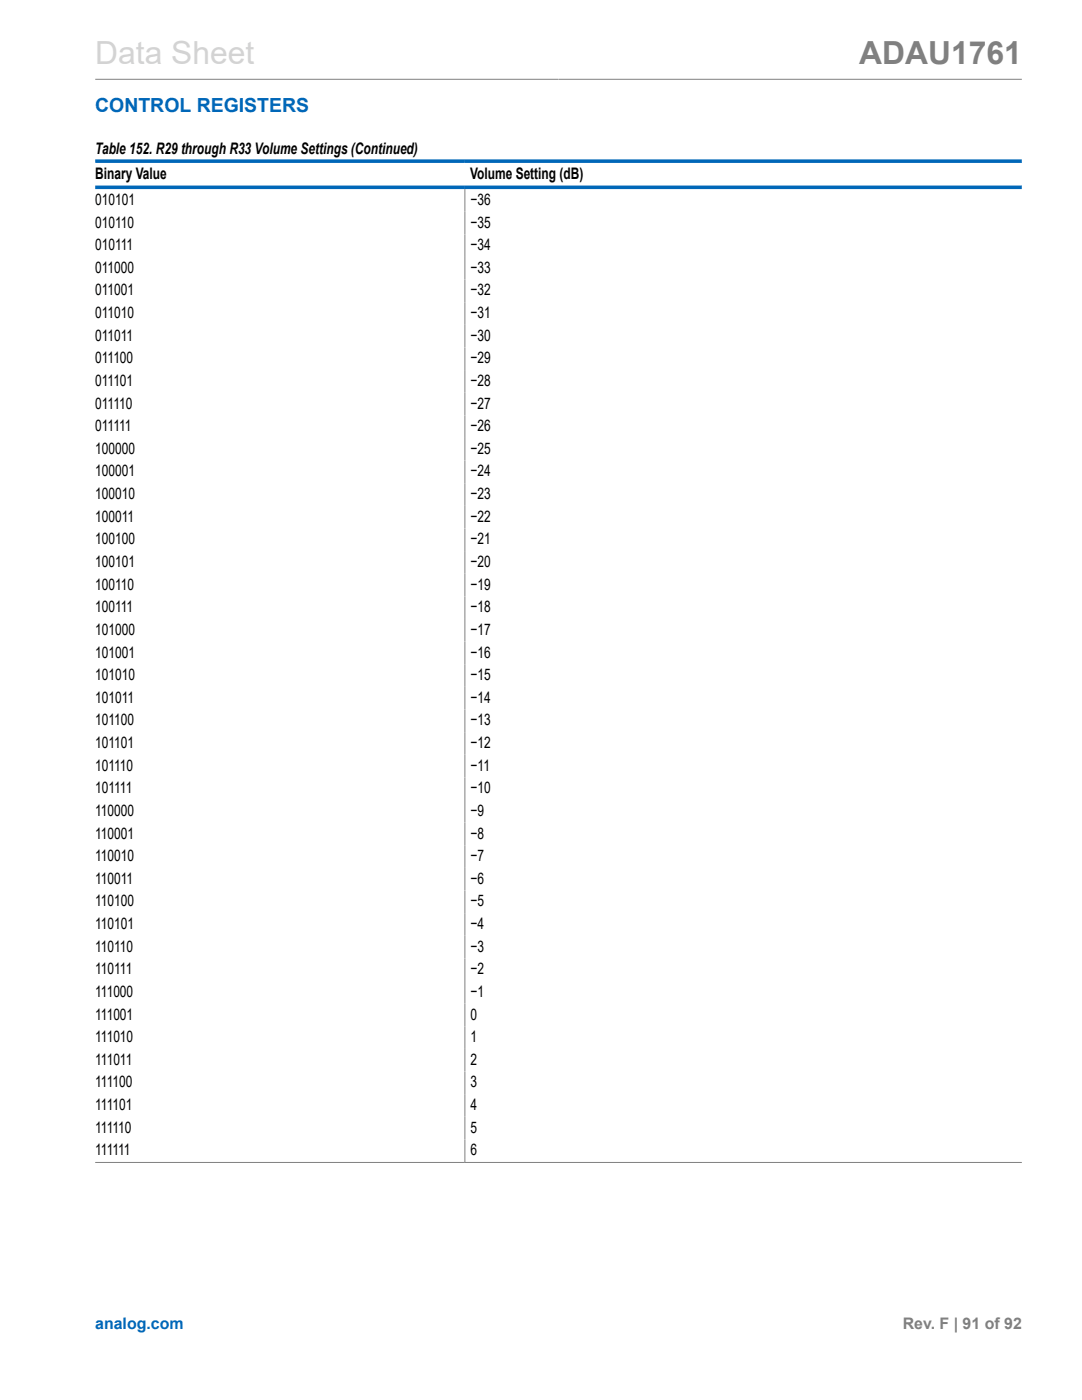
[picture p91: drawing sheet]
<svg xmlns="http://www.w3.org/2000/svg" width="216mm" height="279mm" viewBox="0 0 216 279" stroke-linecap="round" stroke-linejoin="round" font-family="sans-serif">
<defs><g id="words">
<text font-size="6.3" fill="#d3d3d3" x="19" y="12.7">Data Sheet</text>
<text font-size="6.3" fill="#808080" x="171.4" y="12.7">ADAU1761</text>
<text font-size="3.9" fill="#0067b8" x="19" y="22.3">CONTROL REGISTERS</text>
<g font-size="3.2">
<text x="19" y="30.8">Table 152. R29 through R33 Volume Settings (Continued)</text>
<text x="19" y="35.7">Binary Value</text>
<text x="93.8" y="35.7">Volume Setting (dB)</text>
<text x="19" y="40.9">010101</text>
<text x="93.9" y="40.9">−36</text>
<text x="19" y="45.4">010110</text>
<text x="93.9" y="45.4">−35</text>
<text x="19" y="49.9">010111</text>
<text x="93.9" y="49.9">−34</text>
<text x="19" y="54.5">011000</text>
<text x="19" y="59">011001</text>
<text x="93.9" y="54.5">−33</text>
<text x="93.9" y="59">−32</text>
<text x="19" y="63.5">011010</text>
<text x="93.9" y="63.5">−31</text>
<text x="19" y="68">011011</text>
<text x="93.9" y="68">−30</text>
<text x="19" y="72.5">011100</text>
<text x="19" y="77">011101</text>
<text x="93.9" y="72.5">−29</text>
<text x="93.9" y="77">−28</text>
<text x="19" y="81.5">011110</text>
<text x="93.9" y="81.5">−27</text>
<text x="19" y="86.1">011111</text>
<text x="93.9" y="86.1">−26</text>
<text x="19" y="90.6">100000</text>
<text x="19" y="95.1">100001</text>
<text x="93.9" y="90.6">−25</text>
<text x="93.9" y="95.1">−24</text>
<text x="19" y="99.6">100010</text>
<text x="93.9" y="99.6">−23</text>
<text x="19" y="104.1">100011</text>
<text x="93.9" y="104.1">−22</text>
<text x="19" y="108.6">100100</text>
<text x="19" y="113.2">100101</text>
<text x="93.9" y="108.6">−21</text>
<text x="93.9" y="113.2">−20</text>
<text x="19" y="117.7">100110</text>
<text x="93.9" y="117.7">−19</text>
<text x="19" y="122.2">100111</text>
<text x="93.9" y="122.2">−18</text>
<text x="19" y="126.7">101000</text>
<text x="19" y="131.2">101001</text>
<text x="93.9" y="126.7">−17</text>
<text x="93.9" y="131.2">−16</text>
<text x="19" y="135.7">101010</text>
<text x="93.9" y="135.7">−15</text>
<text x="19" y="140.3">101011</text>
<text x="93.9" y="140.3">−14</text>
<text x="19" y="144.8">101100</text>
<text x="19" y="149.3">101101</text>
<text x="93.9" y="144.8">−13</text>
<text x="93.9" y="149.3">−12</text>
<text x="19" y="153.8">101110</text>
<text x="93.9" y="153.8">−11</text>
<text x="19" y="158.3">101111</text>
<text x="93.9" y="158.3">−10</text>
<text x="19" y="162.8">110000</text>
<text x="19" y="167.3">110001</text>
<text x="93.9" y="162.8">−9</text>
<text x="93.9" y="167.3">−8</text>
<text x="19" y="171.9">110010</text>
<text x="93.9" y="171.9">−7</text>
<text x="19" y="176.4">110011</text>
<text x="93.9" y="176.4">−6</text>
<text x="19" y="180.9">110100</text>
<text x="19" y="185.4">110101</text>
<text x="93.9" y="180.9">−5</text>
<text x="93.9" y="185.4">−4</text>
<text x="19" y="189.9">110110</text>
<text x="93.9" y="189.9">−3</text>
<text x="19" y="194.4">110111</text>
<text x="93.9" y="194.4">−2</text>
<text x="19" y="199">111000</text>
<text x="19" y="203.5">111001</text>
<text x="93.9" y="199">−1</text>
<text x="93.9" y="203.5">0</text>
<text x="19" y="208">111010</text>
<text x="93.9" y="208">1</text>
<text x="19" y="212.5">111011</text>
<text x="93.9" y="212.5">2</text>
<text x="19" y="217">111100</text>
<text x="19" y="221.5">111101</text>
<text x="93.9" y="217">3</text>
<text x="93.9" y="221.5">4</text>
<text x="19" y="226">111110</text>
<text x="93.9" y="226">5</text>
<text x="19" y="230.6">111111</text>
<text x="93.9" y="230.6">6</text>
</g>
<text font-size="3.2" fill="#0067b8" x="19" y="265.3">analog.com</text>
<text font-size="3.2" fill="#808080" x="180.1" y="265.3">Rev. F | 91 of 92</text>
</g></defs>
<path d="M19 15.8h184.9M92.8 37.7v194.2M19 232h184.9" fill="none" stroke="#808080" stroke-width=".2"/>
<path d="M19 32.2h184.9M19 37.4h184.9" fill="none" stroke="#0067b8" stroke-width=".71"/>
<use href="#words"/>
</svg>
